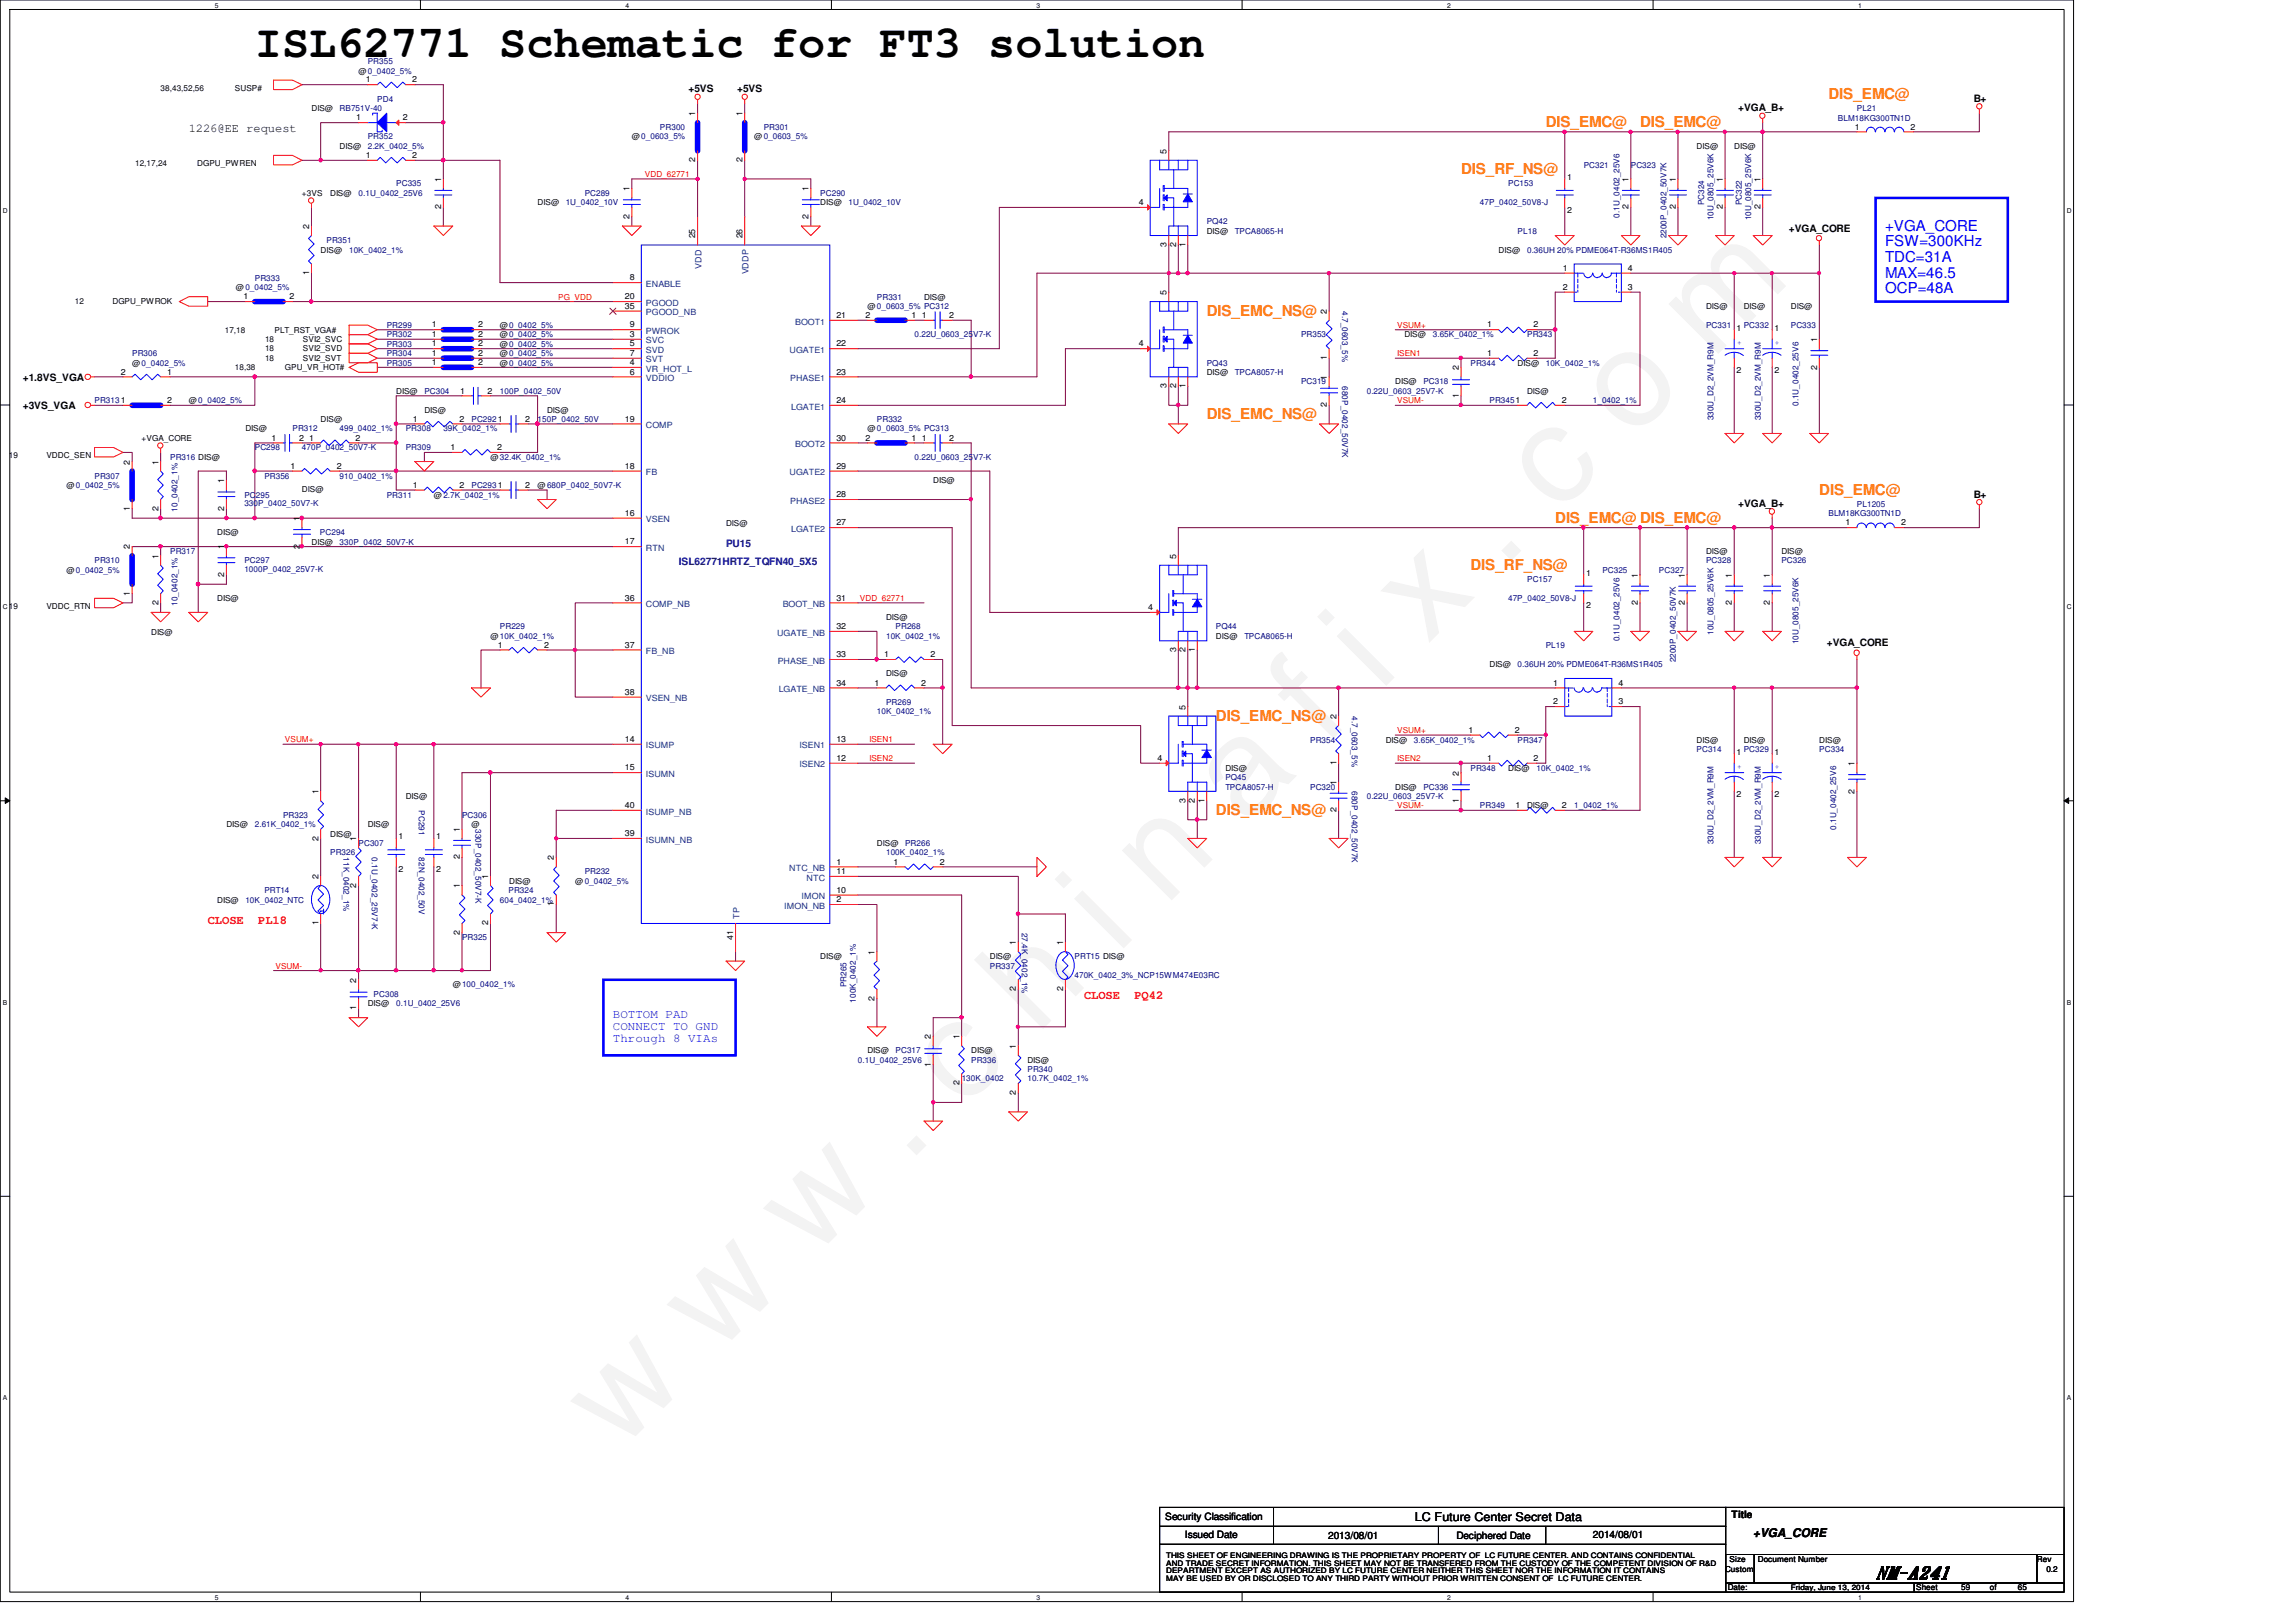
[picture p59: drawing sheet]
<svg xmlns="http://www.w3.org/2000/svg" width="297mm" height="210mm" viewBox="0 0 297 210" stroke-linecap="round" stroke-linejoin="round" font-family="sans-serif">
<defs><g id="words">
<text font-size="17.6" fill="#f0f" x="80.1" y="188" transform="rotate(-45 80.1 188)">w w w . c h i n a f i x . c o m</text>
<text font-size="5.8" x="33" y="7.4">ISL62771 Schematic for FT3 solution</text>
<text font-size="2.3" x="242.7" y="204.3">NM-A241</text>
<g font-size="1.9" fill="#ff8000">
<text x="200" y="16.5">DIS_EMC@</text>
<text x="212.2" y="16.5">DIS_EMC@</text>
<text x="236.6" y="12.8">DIS_EMC@</text>
<text x="189" y="22.6">DIS_RF_NS@</text>
<text x="156.1" y="40.9">DIS_EMC_NS@</text>
<text x="156.1" y="54.3">DIS_EMC_NS@</text>
<text x="235.4" y="64">DIS_EMC@</text>
<text x="201.2" y="67.6">DIS_EMC@ DIS_EMC@</text>
<text x="190.2" y="73.7">DIS_RF_NS@</text>
<text x="157.3" y="93.3">DIS_EMC_NS@</text>
<text x="157.3" y="105.5">DIS_EMC_NS@</text>
</g>
<g font-size="1.9" fill="#00f">
<text x="243.9" y="29.8">+VGA_CORE</text>
<text x="243.9" y="31.9">FSW=300KHz</text>
<text x="243.9" y="33.9">TDC=31A</text>
<text x="243.9" y="35.9">MAX=46.5</text>
<text x="243.9" y="38">OCP=48A</text>
</g>
<g font-size="1.6">
<text x="24.4" y="17.1">1226@EE request</text>
<text x="183" y="196.9">LC Future Center Secret Data</text>
<text x="226.8" y="199">+VGA_CORE</text>
</g>
<g font-size="1.6" fill="#f00">
<text x="26.9" y="119.5">CLOSE</text>
<text x="33.4" y="119.5">PL18</text>
<text x="140.2" y="129.3">CLOSE</text>
<text x="146.8" y="129.3">PQ42</text>
</g>
<g font-size="1.6" fill="#00f">
<text x="79.3" y="131.7">BOTTOM PAD</text>
<text x="79.3" y="133.3">CONNECT TO GND</text>
<text x="79.3" y="134.8">Through 8 VIAs</text>
</g>
<g font-size="1.3">
<text x="89.1" y="11.9">+5VS</text>
<text x="95.4" y="11.9">+5VS</text>
<text x="224.9" y="14.4">+VGA_B+</text>
<text x="255.4" y="13.2">B+</text>
<text x="231.4" y="30">+VGA_CORE</text>
<text x="3" y="49.3">+1.8VS_VGA</text>
<text x="3" y="52.9">+3VS_VGA</text>
<text x="224.9" y="65.6">+VGA_B+</text>
<text x="255.4" y="64.4">B+</text>
<text x="236.3" y="83.7">+VGA_CORE</text>
<text x="150.7" y="196.8">Security Classification</text>
<text x="224" y="196.4">Title</text>
<text x="153.3" y="199.1">Issued Date</text>
<text x="171.8" y="199.2">2013/08/01</text>
<text x="188.4" y="199.2">Deciphered Date</text>
<text x="206.1" y="199.1">2014/08/01</text>
</g>
<g font-size="1.3" fill="#000080">
<text x="93.9" y="70.7">PU15</text>
<text x="87.8" y="73.2">ISL62771HRTZ_TQFN40_5X5</text>
</g>
<g font-size="1.1">
<text x="20.8" y="11.7">38,43,52,56</text>
<text x="30.4" y="11.7">SUSP#</text>
<text x="46.4" y="9.5">@0_0402_5%</text>
<text x="47.3" y="10.7">1</text>
<text x="53.3" y="10.7">2</text>
<text x="40.3" y="14.4">DIS@</text>
<text x="46.1" y="15.6">1</text>
<text x="52.1" y="15.6">2</text>
<text x="90" y="15" transform="rotate(-90 90 15)">1</text>
<text x="96.1" y="15" transform="rotate(-90 96.1 15)">1</text>
<text x="240" y="16.8">1</text>
<text x="247.2" y="16.8">2</text>
<text x="17.5" y="21.5">12,17,24</text>
<text x="25.5" y="21.5">DGPU_PWREN</text>
<text x="43.9" y="19.3">DIS@</text>
<text x="47.3" y="20.4">1</text>
<text x="53.3" y="20.4">2</text>
<text x="57.1" y="23.5" transform="rotate(-90 57.1 23.5)">1</text>
<text x="81.7" y="18">@0_0603_5%</text>
<text x="90" y="21" transform="rotate(-90 90 21)">2</text>
<text x="96.1" y="21" transform="rotate(-90 96.1 21)">2</text>
<text x="97.6" y="18">@0_0603_5%</text>
<text x="150.9" y="19.9" transform="rotate(-90 150.9 19.9)">5</text>
<text x="202.7" y="23.3">1</text>
<text x="210.7" y="23.5" transform="rotate(-90 210.7 23.5)">1</text>
<text x="216.8" y="23.5" transform="rotate(-90 216.8 23.5)">1</text>
<text x="219.5" y="19.3">DIS@</text>
<text x="222.9" y="23.5" transform="rotate(-90 222.9 23.5)">1</text>
<text x="224.4" y="19.3">DIS@</text>
<text x="227.7" y="23.5" transform="rotate(-90 227.7 23.5)">1</text>
<text x="39.1" y="25.4">+3VS</text>
<text x="40" y="29.6" transform="rotate(-90 40 29.6)">2</text>
<text x="42.7" y="25.4">DIS@</text>
<text x="57.1" y="27.1" transform="rotate(-90 57.1 27.1)">2</text>
<text x="69.6" y="26.6">DIS@</text>
<text x="81.4" y="28.3" transform="rotate(-90 81.4 28.3)">2</text>
<text x="81.4" y="24.8" transform="rotate(-90 81.4 24.8)">1</text>
<text x="104.6" y="28.3" transform="rotate(-90 104.6 28.3)">2</text>
<text x="104.6" y="24.8" transform="rotate(-90 104.6 24.8)">1</text>
<text x="106.1" y="26.6">DIS@</text>
<text x="147.3" y="26.5">4</text>
<text x="202.7" y="27.5">2</text>
<text x="210.7" y="27.1" transform="rotate(-90 210.7 27.1)">2</text>
<text x="216.8" y="27.1" transform="rotate(-90 216.8 27.1)">2</text>
<text x="222.9" y="27.1" transform="rotate(-90 222.9 27.1)">2</text>
<text x="227.7" y="27.1" transform="rotate(-90 227.7 27.1)">2</text>
<text x="40" y="35.6" transform="rotate(-90 40 35.6)">1</text>
<text x="41.5" y="32.7">DIS@</text>
<text x="90" y="30.9" transform="rotate(-90 90 30.9)">25</text>
<text x="96.1" y="30.9" transform="rotate(-90 96.1 30.9)">26</text>
<text x="150.9" y="32" transform="rotate(-90 150.9 32)">3</text>
<text x="152.1" y="32" transform="rotate(-90 152.1 32)">2</text>
<text x="153.4" y="32" transform="rotate(-90 153.4 32)">1</text>
<text x="156.1" y="30.2">DIS@</text>
<text x="193.9" y="32.7">DIS@</text>
<text x="202.2" y="35.1">1</text>
<text x="210.6" y="35.1">4</text>
<text x="9.7" y="39.4">12</text>
<text x="14.6" y="39.4">DGPU_PWROK</text>
<text x="30.5" y="37.5">@0_0402_5%</text>
<text x="31.5" y="38.7">1</text>
<text x="37.5" y="38.7">2</text>
<text x="80.9" y="38.7">20</text>
<text x="80.9" y="40">35</text>
<text x="81.5" y="36.3">8</text>
<text x="108.2" y="41.1">21</text>
<text x="112" y="41.1">2</text>
<text x="112.2" y="40">@0_0603_5% PC312</text>
<text x="117.9" y="41.1">1</text>
<text x="119.2" y="41.1">1</text>
<text x="119.5" y="38.8">DIS@</text>
<text x="122.8" y="41.1">2</text>
<text x="150.9" y="38.2" transform="rotate(-90 150.9 38.2)">5</text>
<text x="171.7" y="40.6" transform="rotate(-90 171.7 40.6)">2</text>
<text x="202.2" y="37.5">2</text>
<text x="210.6" y="37.5">3</text>
<text x="220.7" y="40">DIS@</text>
<text x="225.6" y="40">DIS@</text>
<text x="231.7" y="40">DIS@</text>
<text x="17.1" y="47.3">@0_0402_5%</text>
<text x="29.1" y="43.1">17,18</text>
<text x="30.4" y="47.9">18,38</text>
<text x="34.3" y="44.3">18</text>
<text x="34.3" y="45.5">18</text>
<text x="34.3" y="46.7">18</text>
<text x="35.5" y="43.1">PLT_RST_VGA#</text>
<text x="36.9" y="47.9">GPU_VR_HOT#</text>
<text x="39.2" y="44.3">SVI2_SVC</text>
<text x="39.2" y="45.5">SVI2_SVD</text>
<text x="39.2" y="46.7">SVI2_SVT</text>
<text x="55.9" y="46.1">1</text>
<text x="55.9" y="42.4">1</text>
<text x="55.9" y="43.6">1</text>
<text x="55.9" y="44.8">1</text>
<text x="55.9" y="47.2">1</text>
<text x="61.8" y="46.1">2</text>
<text x="61.8" y="42.4">2</text>
<text x="61.8" y="43.6">2</text>
<text x="61.8" y="44.8">2</text>
<text x="61.8" y="47.2">2</text>
<text x="64.7" y="46.1">@0_0402_5%</text>
<text x="64.7" y="42.4">@0_0402_5%</text>
<text x="64.7" y="43.6">@0_0402_5%</text>
<text x="64.7" y="44.9">@0_0402_5%</text>
<text x="64.7" y="47.3">@0_0402_5%</text>
<text x="81.5" y="43.6">3</text>
<text x="81.5" y="47.2">4</text>
<text x="81.5" y="44.8">5</text>
<text x="81.5" y="46.1">7</text>
<text x="81.5" y="42.4">9</text>
<text x="108.2" y="44.8">22</text>
<text x="147.3" y="44.8">4</text>
<text x="171.7" y="46.6" transform="rotate(-90 171.7 46.6)">1</text>
<text x="181.7" y="43.6">DIS@</text>
<text x="188.7" y="47.9" transform="rotate(-90 188.7 47.9)">2</text>
<text x="192.4" y="46.1">1</text>
<text x="192.4" y="42.4">1</text>
<text x="196.3" y="47.3">DIS@</text>
<text x="198.4" y="46.1">2</text>
<text x="198.4" y="42.4">2</text>
<text x="224.7" y="42.8">1</text>
<text x="229.6" y="42.8">1</text>
<text x="235.1" y="47.8" transform="rotate(-90 235.1 47.8)">2</text>
<text x="235.1" y="44.3" transform="rotate(-90 235.1 44.3)">1</text>
<text x="15.6" y="48.5">2</text>
<text x="21.6" y="52.2">2</text>
<text x="21.6" y="48.5">1</text>
<text x="24.4" y="52.2">@0_0402_5%</text>
<text x="51.3" y="51">DIS@</text>
<text x="54.9" y="53.4">DIS@</text>
<text x="59.5" y="50.9">1</text>
<text x="63.1" y="50.9">2</text>
<text x="70.8" y="53.4">DIS@</text>
<text x="81.5" y="48.5">6</text>
<text x="108.2" y="48.5">23</text>
<text x="108.2" y="52.2">24</text>
<text x="150.9" y="50.2" transform="rotate(-90 150.9 50.2)">3</text>
<text x="152.1" y="50.2" transform="rotate(-90 152.1 50.2)">2</text>
<text x="153.4" y="50.2" transform="rotate(-90 153.4 50.2)">1</text>
<text x="156.1" y="48.5">DIS@</text>
<text x="171.7" y="52.7" transform="rotate(-90 171.7 52.7)">2</text>
<text x="171.7" y="49.1" transform="rotate(-90 171.7 49.1)">1</text>
<text x="180.5" y="49.7">DIS@</text>
<text x="188.7" y="51.5" transform="rotate(-90 188.7 51.5)">1</text>
<text x="197.6" y="51">DIS@</text>
<text x="202.1" y="52.2">2</text>
<text x="224.7" y="48.3">2</text>
<text x="229.6" y="48.3">2</text>
<text x="1.1" y="59.3">19</text>
<text x="6" y="59.3">VDDC_SEN</text>
<text x="18.3" y="57.1">+VGA_CORE</text>
<text x="31.7" y="55.8">DIS@</text>
<text x="35.1" y="57">1</text>
<text x="38.7" y="57">2</text>
<text x="40" y="57">1</text>
<text x="41.5" y="54.6">DIS@</text>
<text x="46" y="57">2</text>
<text x="53.4" y="54.6">1</text>
<text x="58.3" y="58.3">1</text>
<text x="59.4" y="54.6">2</text>
<text x="63.5" y="59.5">@32.4K_0402_1%</text>
<text x="64.3" y="58.3">2</text>
<text x="67.9" y="54.6">2</text>
<text x="80.9" y="54.6">19</text>
<text x="108.2" y="57">30</text>
<text x="112" y="57">2</text>
<text x="112.2" y="55.8">@0_0603_5% PC313</text>
<text x="117.9" y="57">1</text>
<text x="119.2" y="57">1</text>
<text x="122.8" y="57">2</text>
<text x="8.6" y="63.2">@0_0402_5%</text>
<text x="16.8" y="60.1" transform="rotate(-90 16.8 60.1)">2</text>
<text x="20.5" y="60.1" transform="rotate(-90 20.5 60.1)">1</text>
<text x="29" y="62.6" transform="rotate(-90 29 62.6)">1</text>
<text x="37.6" y="60.7">1</text>
<text x="39.1" y="63.7">DIS@</text>
<text x="43.6" y="60.7">2</text>
<text x="53.4" y="63.1">1</text>
<text x="56.1" y="64.4">@2.7K_0402_1%</text>
<text x="59.4" y="63.1">2</text>
<text x="67.9" y="63.1">2</text>
<text x="69.6" y="63.2">@680P_0402_50V7-K</text>
<text x="80.9" y="60.7">18</text>
<text x="108.2" y="64.3">28</text>
<text x="108.2" y="60.7">29</text>
<text x="120.7" y="62.4">DIS@</text>
<text x="16.8" y="71.1" transform="rotate(-90 16.8 71.1)">2</text>
<text x="16.8" y="66.1" transform="rotate(-90 16.8 66.1)">1</text>
<text x="20.5" y="66.1" transform="rotate(-90 20.5 66.1)">2</text>
<text x="28.1" y="69.3">DIS@</text>
<text x="29" y="71.1" transform="rotate(-90 29 71.1)">1</text>
<text x="29" y="66.1" transform="rotate(-90 29 66.1)">2</text>
<text x="38.8" y="71" transform="rotate(-90 38.8 71)">2</text>
<text x="38.8" y="67.4" transform="rotate(-90 38.8 67.4)">1</text>
<text x="40.3" y="70.5">DIS@</text>
<text x="80.9" y="70.4">17</text>
<text x="80.9" y="66.8">16</text>
<text x="93.9" y="68">DIS@</text>
<text x="108.2" y="68">27</text>
<text x="220.7" y="71.7">DIS@</text>
<text x="230.5" y="71.7">DIS@</text>
<text x="238.8" y="68">1</text>
<text x="246" y="68">2</text>
<text x="8.6" y="74.1">@0_0402_5%</text>
<text x="16.8" y="77.1" transform="rotate(-90 16.8 77.1)">1</text>
<text x="20.5" y="72.3" transform="rotate(-90 20.5 72.3)">1</text>
<text x="28.1" y="77.8">DIS@</text>
<text x="29" y="74.6" transform="rotate(-90 29 74.6)">2</text>
<text x="80.9" y="77.7">36</text>
<text x="108.2" y="77.7">31</text>
<text x="152.1" y="72.3" transform="rotate(-90 152.1 72.3)">5</text>
<text x="205.2" y="74.5">1</text>
<text x="211.9" y="74.8" transform="rotate(-90 211.9 74.8)">1</text>
<text x="218" y="74.8" transform="rotate(-90 218 74.8)">1</text>
<text x="224.1" y="74.8" transform="rotate(-90 224.1 74.8)">1</text>
<text x="229" y="74.8" transform="rotate(-90 229 74.8)">1</text>
<text x="1.1" y="78.8">19</text>
<text x="6" y="78.8">VDDC_RTN</text>
<text x="19.6" y="82.2">DIS@</text>
<text x="20.5" y="78.3" transform="rotate(-90 20.5 78.3)">2</text>
<text x="63.5" y="82.7">@10K_0402_1%</text>
<text x="64.4" y="83.8">1</text>
<text x="70.4" y="83.8">2</text>
<text x="80.9" y="83.8">37</text>
<text x="108.2" y="81.4">32</text>
<text x="114.6" y="80.2">DIS@</text>
<text x="148.5" y="79">4</text>
<text x="157.3" y="82.7">DIS@</text>
<text x="205.2" y="78.7">2</text>
<text x="211.9" y="78.3" transform="rotate(-90 211.9 78.3)">2</text>
<text x="218" y="78.3" transform="rotate(-90 218 78.3)">2</text>
<text x="224.1" y="78.3" transform="rotate(-90 224.1 78.3)">2</text>
<text x="229" y="78.3" transform="rotate(-90 229 78.3)">2</text>
<text x="80.9" y="89.9">38</text>
<text x="108.2" y="85">33</text>
<text x="108.2" y="88.7">34</text>
<text x="113.2" y="88.7">1</text>
<text x="114.4" y="85">1</text>
<text x="114.6" y="87.5">DIS@</text>
<text x="119.2" y="88.7">2</text>
<text x="120.4" y="85">2</text>
<text x="152.1" y="84.4" transform="rotate(-90 152.1 84.4)">3</text>
<text x="153.4" y="84.4" transform="rotate(-90 153.4 84.4)">2</text>
<text x="154.6" y="84.4" transform="rotate(-90 154.6 84.4)">1</text>
<text x="192.7" y="86.3">DIS@</text>
<text x="201" y="88.7">1</text>
<text x="209.4" y="88.7">4</text>
<text x="153.4" y="91.8" transform="rotate(-90 153.4 91.8)">5</text>
<text x="172.9" y="93" transform="rotate(-90 172.9 93)">2</text>
<text x="190" y="94.8">1</text>
<text x="196" y="94.8">2</text>
<text x="201" y="91.1">2</text>
<text x="209.4" y="91.1">3</text>
<text x="80.9" y="99.7">15</text>
<text x="80.9" y="96">14</text>
<text x="108.2" y="96">13</text>
<text x="108.2" y="98.5">12</text>
<text x="149.7" y="98.5">4</text>
<text x="158.5" y="99.7">DIS@</text>
<text x="172.9" y="101.6" transform="rotate(-90 172.9 101.6)">1</text>
<text x="172.9" y="99" transform="rotate(-90 172.9 99)">1</text>
<text x="179.3" y="96.1">DIS@</text>
<text x="188.7" y="100.4" transform="rotate(-90 188.7 100.4)">2</text>
<text x="192.4" y="98.5">1</text>
<text x="195.1" y="99.7">DIS@</text>
<text x="198.4" y="98.5">2</text>
<text x="219.5" y="96.1">DIS@</text>
<text x="224.7" y="97.7">1</text>
<text x="225.6" y="96.1">DIS@</text>
<text x="229.6" y="97.7">1</text>
<text x="235.4" y="96.1">DIS@</text>
<text x="239.9" y="99.1" transform="rotate(-90 239.9 99.1)">1</text>
<text x="29.3" y="107.1">DIS@</text>
<text x="41.2" y="102.8" transform="rotate(-90 41.2 102.8)">1</text>
<text x="47.6" y="107.1">DIS@</text>
<text x="52.5" y="103.4">DIS@</text>
<text x="59.5" y="107.7" transform="rotate(-90 59.5 107.7)">1</text>
<text x="61" y="107.1">@</text>
<text x="80.9" y="104.6">40</text>
<text x="153.4" y="103.9" transform="rotate(-90 153.4 103.9)">3</text>
<text x="154.6" y="103.9" transform="rotate(-90 154.6 103.9)">2</text>
<text x="155.8" y="103.9" transform="rotate(-90 155.8 103.9)">1</text>
<text x="172.9" y="105.1" transform="rotate(-90 172.9 105.1)">2</text>
<text x="180.5" y="102.2">DIS@</text>
<text x="188.7" y="103.9" transform="rotate(-90 188.7 103.9)">1</text>
<text x="196.1" y="104.6">1</text>
<text x="197.6" y="104.6">DIS@</text>
<text x="202.1" y="104.6">2</text>
<text x="224.7" y="103.1">2</text>
<text x="229.6" y="103.1">2</text>
<text x="239.9" y="102.7" transform="rotate(-90 239.9 102.7)">2</text>
<text x="41.2" y="113.7" transform="rotate(-90 41.2 113.7)">2</text>
<text x="41.2" y="108.8" transform="rotate(-90 41.2 108.8)">2</text>
<text x="42.7" y="108.3">DIS@</text>
<text x="46.1" y="108.9" transform="rotate(-90 46.1 108.9)">1</text>
<text x="51.6" y="108.6">1</text>
<text x="51.6" y="112.9">2</text>
<text x="56.4" y="108.6">1</text>
<text x="56.4" y="112.9">2</text>
<text x="59.5" y="111.2" transform="rotate(-90 59.5 111.2)">2</text>
<text x="63.2" y="113.7" transform="rotate(-90 63.2 113.7)">1</text>
<text x="71.7" y="111.3" transform="rotate(-90 71.7 111.3)">2</text>
<text x="80.9" y="108.2">39</text>
<text x="108.2" y="111.9">1</text>
<text x="108.2" y="113.1">11</text>
<text x="113.4" y="109.5">DIS@</text>
<text x="115.6" y="111.9">1</text>
<text x="121.6" y="111.9">2</text>
<text x="28.1" y="116.8">DIS@</text>
<text x="41.2" y="119.8" transform="rotate(-90 41.2 119.8)">1</text>
<text x="46.1" y="114.9" transform="rotate(-90 46.1 114.9)">2</text>
<text x="59.5" y="115" transform="rotate(-90 59.5 115)">1</text>
<text x="63.2" y="119.8" transform="rotate(-90 63.2 119.8)">2</text>
<text x="65.9" y="114.4">DIS@</text>
<text x="71.7" y="117.3" transform="rotate(-90 71.7 117.3)">1</text>
<text x="74.4" y="114.4">@0_0402_5%</text>
<text x="108.2" y="116.8">2</text>
<text x="108.2" y="115.5">10</text>
<text x="59.5" y="121" transform="rotate(-90 59.5 121)">2</text>
<text x="94.9" y="121.6" transform="rotate(-90 94.9 121.6)">41</text>
<text x="106.1" y="124.1">DIS@</text>
<text x="113.2" y="123.5" transform="rotate(-90 113.2 123.5)">1</text>
<text x="128.1" y="124.1">DIS@</text>
<text x="131.4" y="122.3" transform="rotate(-90 131.4 122.3)">1</text>
<text x="137.5" y="122.3" transform="rotate(-90 137.5 122.3)">1</text>
<text x="46.1" y="130.7" transform="rotate(-90 46.1 130.7)">1</text>
<text x="46.1" y="127.2" transform="rotate(-90 46.1 127.2)">2</text>
<text x="47.6" y="130.2">DIS@</text>
<text x="58.6" y="127.8">@100_0402_1%</text>
<text x="113.2" y="129.5" transform="rotate(-90 113.2 129.5)">2</text>
<text x="131.4" y="128.3" transform="rotate(-90 131.4 128.3)">2</text>
<text x="137.5" y="128.3" transform="rotate(-90 137.5 128.3)">2</text>
<text x="112.2" y="136.3">DIS@</text>
<text x="120.4" y="134.5" transform="rotate(-90 120.4 134.5)">2</text>
<text x="124.1" y="134.5" transform="rotate(-90 124.1 134.5)">1</text>
<text x="125.6" y="136.3">DIS@</text>
<text x="131.4" y="135.7" transform="rotate(-90 131.4 135.7)">1</text>
<text x="132.9" y="137.5">DIS@</text>
<text x="120.4" y="138" transform="rotate(-90 120.4 138)">1</text>
<text x="124.1" y="140.5" transform="rotate(-90 124.1 140.5)">2</text>
<text x="131.4" y="141.7" transform="rotate(-90 131.4 141.7)">2</text>
<text x="223.2" y="203.4">Custom</text>
<text x="223.8" y="202.1">Size</text>
<text x="227.4" y="202.1">Document Number</text>
<text x="263.5" y="202.1">Rev</text>
<text x="264.7" y="203.4">0.2</text>
<text x="223.5" y="205.8">Date:</text>
<text x="247.9" y="205.8">Sheet</text>
<text x="253.7" y="205.8">59</text>
<text x="257.4" y="205.8">of</text>
<text x="261.1" y="205.8">65</text>
</g>
<g font-size="1.1" fill="#000080">
<text x="47.6" y="8.3">PR355</text>
<text x="43.9" y="14.4">RB751V-40</text>
<text x="48.8" y="13.2">PD4</text>
<text x="85.4" y="16.8">PR300</text>
<text x="98.8" y="16.8">PR301</text>
<text x="237.8" y="15.6">BLM18KG300TN1D</text>
<text x="240.2" y="14.4">PL21</text>
<text x="47.6" y="18">PR352</text>
<text x="47.6" y="19.3">2.2K_0402_5%</text>
<text x="204.9" y="21.7">PC321</text>
<text x="211" y="21.7">PC323</text>
<text x="46.4" y="25.4">0.1U_0402_25V6</text>
<text x="51.3" y="24.1">PC335</text>
<text x="73.2" y="26.6">1U_0402_10V</text>
<text x="75.6" y="25.4">PC289</text>
<text x="106.1" y="25.4">PC290</text>
<text x="109.8" y="26.6">1U_0402_10V</text>
<text x="156.1" y="29">PQ42</text>
<text x="191.5" y="26.6">47P_0402_50V8-J</text>
<text x="195.1" y="24.1">PC153</text>
<text x="209.5" y="28.2" transform="rotate(-90 209.5 28.2)">0.1U_0402_25V6</text>
<text x="220.5" y="26.6" transform="rotate(-90 220.5 26.6)">PC324</text>
<text x="221.7" y="28.5" transform="rotate(-90 221.7 28.5)">10U_0805_25V6K</text>
<text x="225.3" y="26.6" transform="rotate(-90 225.3 26.6)">PC322</text>
<text x="226.6" y="28.5" transform="rotate(-90 226.6 28.5)">10U_0805_25V6K</text>
<text x="42.2" y="31.5">PR351</text>
<text x="45.2" y="32.7">10K_0402_1%</text>
<text x="159.8" y="30.2">TPCA8065-H</text>
<text x="196.3" y="30.2">PL18</text>
<text x="197.6" y="32.7">0.36UH 20% PDME064T-R36MS1R405</text>
<text x="215.6" y="30.9" transform="rotate(-90 215.6 30.9)">2200P_0402_50V7K</text>
<text x="33" y="36.3">PR333</text>
<text x="113.4" y="38.8">PR331</text>
<text x="173.6" y="40.3" transform="rotate(90 173.6 40.3)">4.7_0603_5%</text>
<text x="17.1" y="46.1">PR306</text>
<text x="50" y="46.1">PR304</text>
<text x="50" y="42.4">PR299</text>
<text x="50" y="43.6">PR302</text>
<text x="50" y="44.9">PR303</text>
<text x="50" y="47.3">PR305</text>
<text x="118.3" y="43.6">0.22U_0603_25V7-K</text>
<text x="156.1" y="47.3">PQ43</text>
<text x="168.3" y="43.6">PR353</text>
<text x="185.4" y="43.6">3.65K_0402_1%</text>
<text x="190.2" y="47.3">PR344</text>
<text x="197.6" y="43.6">PR343</text>
<text x="200" y="47.3">10K_0402_1%</text>
<text x="220.7" y="42.4">PC331</text>
<text x="225.6" y="42.4">PC332</text>
<text x="231.7" y="42.4">PC333</text>
<text x="12.2" y="52.2">PR3131</text>
<text x="54.9" y="51">PC304</text>
<text x="64.7" y="51">100P_0402_50V</text>
<text x="159.8" y="48.5">TPCA8057-H</text>
<text x="168.3" y="49.7">PC319</text>
<text x="173.6" y="50" transform="rotate(90 173.6 50)">680P_0402_50V7K</text>
<text x="176.8" y="51">0.22U_0603_25V7-K</text>
<text x="184.1" y="49.7">PC318</text>
<text x="192.7" y="52.2">PR3451</text>
<text x="206.1" y="52.2">1_0402_1%</text>
<text x="232.7" y="52.5" transform="rotate(-90 232.7 52.5)">0.1U_0402_25V6</text>
<text x="22" y="59.5">PR316 DIS@</text>
<text x="33" y="58.3">PC298</text>
<text x="37.8" y="55.8">PR312</text>
<text x="39.1" y="58.3">470P_0402_50V7-K</text>
<text x="43.9" y="55.8">499_0402_1%</text>
<text x="52.5" y="55.8">PR308</text>
<text x="52.5" y="58.3">PR309</text>
<text x="57.4" y="55.8">39K_0402_1%</text>
<text x="61" y="54.6">PC2921</text>
<text x="69.6" y="54.6">150P_0402_50V</text>
<text x="113.4" y="54.6">PR332</text>
<text x="118.3" y="59.5">0.22U_0603_25V7-K</text>
<text x="221.7" y="54.4" transform="rotate(-90 221.7 54.4)">330U_D2_2VM_R9M</text>
<text x="227.8" y="54.4" transform="rotate(-90 227.8 54.4)">330U_D2_2VM_R9M</text>
<text x="12.2" y="61.9">PR307</text>
<text x="31.6" y="64.4">PC295</text>
<text x="31.6" y="65.5">330P_0402_50V7-K</text>
<text x="34.2" y="61.9">PR356</text>
<text x="43.9" y="61.9">910_0402_1%</text>
<text x="50" y="64.4">PR311</text>
<text x="61" y="63.2">PC2931</text>
<text x="240.2" y="65.6">PL1205</text>
<text x="22" y="71.7">PR317</text>
<text x="23" y="66.2" transform="rotate(-90 23 66.2)">10_0402_1%</text>
<text x="41.4" y="69.3">PC294</text>
<text x="43.9" y="70.5">330P_0402_50V7-K</text>
<text x="236.6" y="66.8">BLM18KG300TN1D</text>
<text x="12.2" y="72.9">PR310</text>
<text x="31.6" y="72.9">PC297</text>
<text x="31.6" y="74">1000P_0402_25V7-K</text>
<text x="195.1" y="77.8">47P_0402_50V8-J</text>
<text x="197.6" y="75.4">PC157</text>
<text x="207.3" y="74.1">PC325</text>
<text x="214.6" y="74.1">PC327</text>
<text x="220.7" y="72.9">PC328</text>
<text x="230.5" y="72.9">PC326</text>
<text x="23" y="78.4" transform="rotate(-90 23 78.4)">10_0402_1%</text>
<text x="64.7" y="81.4">PR229</text>
<text x="114.6" y="82.7">10K_0402_1%</text>
<text x="115.9" y="81.4">PR268</text>
<text x="157.3" y="81.4">PQ44</text>
<text x="161" y="82.7">TPCA8065-H</text>
<text x="200" y="83.9">PL19</text>
<text x="209.5" y="83" transform="rotate(-90 209.5 83)">0.1U_0402_25V6</text>
<text x="221.7" y="82.2" transform="rotate(-90 221.7 82.2)">10U_0805_25V6K</text>
<text x="232.7" y="83.4" transform="rotate(-90 232.7 83.4)">10U_0805_25V6K</text>
<text x="196.3" y="86.3">0.36UH 20% PDME064T-R36MS1R405</text>
<text x="216.8" y="85.7" transform="rotate(-90 216.8 85.7)">2200P_0402_50V7K</text>
<text x="113.4" y="92.4">10K_0402_1%</text>
<text x="114.6" y="91.2">PR269</text>
<text x="174.9" y="92.7" transform="rotate(90 174.9 92.7)">4.7_0603_5%</text>
<text x="158.5" y="101">PQ45</text>
<text x="169.5" y="96.1">PR354</text>
<text x="182.9" y="96.1">3.65K_0402_1%</text>
<text x="190.2" y="99.7">PR348</text>
<text x="196.3" y="96.1">PR347</text>
<text x="198.8" y="99.7">10K_0402_1%</text>
<text x="219.5" y="97.3">PC314</text>
<text x="225.6" y="97.3">PC329</text>
<text x="235.4" y="97.3">PC334</text>
<text x="33" y="107.1">2.61K_0402_1%</text>
<text x="36.6" y="105.8">PR323</text>
<text x="54.2" y="104.9" transform="rotate(90 54.2 104.9)">PC291</text>
<text x="59.8" y="105.8">PC306</text>
<text x="61.5" y="107.3" transform="rotate(90 61.5 107.3)">330P_0402_50V7-K</text>
<text x="158.5" y="102.2">TPCA8057-H</text>
<text x="169.5" y="102.2">PC320</text>
<text x="174.9" y="102.4" transform="rotate(90 174.9 102.4)">680P_0402_50V7K</text>
<text x="176.8" y="103.4">0.22U_0603_25V7-K</text>
<text x="184.1" y="102.2">PC336</text>
<text x="191.5" y="104.6">PR349</text>
<text x="203.7" y="104.6">1_0402_1%</text>
<text x="237.5" y="107.4" transform="rotate(-90 237.5 107.4)">0.1U_0402_25V6</text>
<text x="42.7" y="110.7">PR326</text>
<text x="44.4" y="111" transform="rotate(90 44.4 111)">11K_0402_1%</text>
<text x="46.4" y="109.5">PC307</text>
<text x="48.1" y="111" transform="rotate(90 48.1 111)">0.1U_0402_25V7-K</text>
<text x="54.2" y="111" transform="rotate(90 54.2 111)">82N_0402_50V</text>
<text x="75.6" y="113.2">PR232</text>
<text x="114.6" y="110.7">100K_0402_1%</text>
<text x="117.1" y="109.5">PR266</text>
<text x="221.7" y="109.3" transform="rotate(-90 221.7 109.3)">330U_D2_2VM_R9M</text>
<text x="227.8" y="109.3" transform="rotate(-90 227.8 109.3)">330U_D2_2VM_R9M</text>
<text x="31.7" y="116.8">10K_0402_NTC</text>
<text x="34.2" y="115.6">PRT14</text>
<text x="64.7" y="116.8">604_0402_1%</text>
<text x="65.8" y="115.6">PR324</text>
<text x="59.8" y="121.7">PR325</text>
<text x="128.1" y="125.3">PR337</text>
<text x="132.2" y="120.7" transform="rotate(90 132.2 120.7)">27.4K_0402_1%</text>
<text x="139" y="124.1">PRT15 DIS@</text>
<text x="48.3" y="129">PC308</text>
<text x="51.3" y="130.2">0.1U_0402_25V6</text>
<text x="109.5" y="127.8" transform="rotate(-90 109.5 127.8)">PR265</text>
<text x="110.7" y="129.8" transform="rotate(-90 110.7 129.8)">100K_0402_1%</text>
<text x="139" y="126.6">470K_0402_3%_NCP15WM474E03RC</text>
<text x="111" y="137.5">0.1U_0402_25V6</text>
<text x="115.9" y="136.3">PC317</text>
<text x="125.6" y="137.5">PR336</text>
<text x="124.4" y="140">130K_0402</text>
<text x="132.9" y="138.8">PR340</text>
<text x="132.9" y="140">10.7K_0402_1%</text>
</g>
<g font-size="1.1" fill="#f00">
<text x="83.4" y="22.9">VDD_62771</text>
<text x="72.2" y="38.8">PG_VDD</text>
<text x="180.8" y="42.4">VSUM+</text>
<text x="180.8" y="46.1">ISEN1</text>
<text x="180.8" y="52.2">VSUM-</text>
<text x="111.2" y="77.8">VDD_62771</text>
<text x="180.8" y="94.9">VSUM+</text>
<text x="36.9" y="96.1">VSUM+</text>
<text x="112.5" y="96.1">ISEN1</text>
<text x="112.5" y="98.5">ISEN2</text>
<text x="180.8" y="98.5">ISEN2</text>
<text x="180.8" y="104.6">VSUM-</text>
<text x="35.6" y="125.3">VSUM-</text>
</g>
<g font-size="1.1" fill="#004080">
<text x="90.8" y="34.8" transform="rotate(-90 90.8 34.8)">VDD</text>
<text x="96.9" y="35.5" transform="rotate(-90 96.9 35.5)">VDDP</text>
<text x="83.6" y="39.6">PGOOD</text>
<text x="83.6" y="37.1">ENABLE</text>
<text x="83.6" y="40.8">PGOOD_NB</text>
<text x="102.9" y="42">BOOT1</text>
<text x="83.6" y="44.4">SVC</text>
<text x="83.6" y="45.7">SVD</text>
<text x="83.6" y="46.9">SVT</text>
<text x="83.6" y="43.2">PWROK</text>
<text x="102.1" y="45.7">UGATE1</text>
<text x="83.6" y="48.1">VR_HOT_L</text>
<text x="83.6" y="49.3">VDDIO</text>
<text x="102.2" y="49.3">PHASE1</text>
<text x="102.4" y="53">LGATE1</text>
<text x="83.6" y="55.4">COMP</text>
<text x="102.9" y="57.9">BOOT2</text>
<text x="83.6" y="61.5">FB</text>
<text x="102.1" y="61.5">UGATE2</text>
<text x="102.2" y="65.2">PHASE2</text>
<text x="83.6" y="71.3">RTN</text>
<text x="83.6" y="67.6">VSEN</text>
<text x="102.4" y="68.8">LGATE2</text>
<text x="83.6" y="78.6">COMP_NB</text>
<text x="100.5" y="82.3">UGATE_NB</text>
<text x="101.3" y="78.6">BOOT_NB</text>
<text x="83.6" y="84.7">FB_NB</text>
<text x="100.6" y="85.9">PHASE_NB</text>
<text x="100.7" y="89.6">LGATE_NB</text>
<text x="83.6" y="90.8">VSEN_NB</text>
<text x="83.6" y="100.5">ISUMN</text>
<text x="83.6" y="96.9">ISUMP</text>
<text x="103.4" y="96.9">ISEN1</text>
<text x="103.4" y="99.3">ISEN2</text>
<text x="83.6" y="105.4">ISUMP_NB</text>
<text x="83.6" y="109.1">ISUMN_NB</text>
<text x="102.1" y="112.7">NTC_NB</text>
<text x="104.3" y="114">NTC</text>
<text x="95.7" y="118.9" transform="rotate(-90 95.7 118.9)">TP</text>
<text x="101.5" y="117.6">IMON_NB</text>
<text x="103.7" y="116.4">IMON</text>
</g>
<g font-size="1.1" fill="#00f">
<text x="224.7" y="44.7">+</text>
<text x="229.6" y="44.7">+</text>
<text x="224.7" y="99.6">+</text>
<text x="229.6" y="99.6">+</text>
</g>
<g font-size="1">
<text x="150.9" y="201.6">THIS SHEET OF ENGINEERING DRAWING IS THE PROPRIETARY PROPERTY OF LC FUTURE CENTER. AND CONTAINS CONFIDENTIAL</text>
<text x="150.9" y="202.6">AND TRADE SECRET INFORMATION. THIS SHEET MAY NOT BE TRANSFERED FROM THE CUSTODY OF THE COMPETENT DIVISION OF R&amp;D</text>
<text x="150.9" y="203.6">DEPARTMENT EXCEPT AS AUTHORIZED BY LC FUTURE CENTER NEITHER THIS SHEET NOR THE INFORMATION IT CONTAINS</text>
<text x="150.9" y="204.6">MAY BE USED BY OR DISCLOSED TO ANY THIRD PARTY WITHOUT PRIOR WRITTEN CONSENT OF LC FUTURE CENTER.</text>
<text x="231.7" y="205.7">Friday, June 13, 2014</text>
</g>
<g font-size=".9">
<text x="27.8" y="1">5</text>
<text x="80.9" y="1">4</text>
<text x="134.1" y="1">3</text>
<text x="187.2" y="1">2</text>
<text x="240.4" y="1">1</text>
<text x=".4" y="27.6">D</text>
<text x="267.4" y="27.6">D</text>
<text x=".4" y="78.8">C</text>
<text x="267.4" y="78.8">C</text>
<text x=".4" y="130">B</text>
<text x="267.4" y="130">B</text>
<text x=".4" y="181.2">A</text>
<text x="267.4" y="181.2">A</text>
<text x="27.8" y="207">5</text>
<text x="80.9" y="207">4</text>
<text x="134.1" y="207">3</text>
<text x="187.2" y="207">2</text>
<text x="240.4" y="207">1</text>
</g>
</g></defs>
<path d="M0 0h268.3v207.3h-268.3zM1.3 1.2h265.7v204.8h-265.7z" fill="none" stroke="#000" stroke-width=".13"/>
<g fill="#fff">
<path d="M27.8 .2h.5v.9h-.5z"/>
<path d="M27.8 206.2h.5v1h-.5z"/>
</g>
<path d="M54.4 0v1.2M54.4 206v1.3" fill="none" stroke="#000" stroke-width=".13"/>
<g fill="#fff">
<path d="M80.9 .2h.5v.9h-.5z"/>
<path d="M80.9 206.2h.5v1h-.5z"/>
</g>
<path d="M107.6 0v1.2M107.6 206v1.3" fill="none" stroke="#000" stroke-width=".13"/>
<g fill="#fff">
<path d="M134.1 .2h.5v.9h-.5z"/>
<path d="M134.1 206.2h.5v1h-.5z"/>
</g>
<path d="M160.7 0v1.2M160.7 206v1.3" fill="none" stroke="#000" stroke-width=".13"/>
<g fill="#fff">
<path d="M187.2 .2h.5v.9h-.5z"/>
<path d="M187.2 206.2h.5v1h-.5z"/>
</g>
<path d="M213.9 0v1.2M213.9 206v1.3" fill="none" stroke="#000" stroke-width=".13"/>
<g fill="#fff">
<path d="M240.4 .2h.5v.9h-.5z"/>
<path d="M240.4 206.2h.5v1h-.5z"/>
<path d="M.4 26.8h.6v1h-.6z"/>
<path d="M267.4 26.8h.6v1h-.6z"/>
<path d="M.4 78h.6v1h-.6z"/>
<path d="M267.4 78h.6v1h-.6z"/>
</g>
<path d="M0 52.4h1.3M267 52.4h1.3" fill="none" stroke="#000" stroke-width=".13"/>
<g fill="#fff">
<path d="M.4 129.2h.5v1h-.5z"/>
<path d="M267.4 129.2h.5v1h-.5z"/>
</g>
<path d="M0 103.6h1.3M.7 103.3l.6 .3-.6 .4zM267 103.6h1.3M267 103.6l.6-.3v.7z" fill="none" stroke="#000" stroke-width=".13"/>
<path d="M.7 103.3l.6 .3-.6 .4zM267 103.6l.6-.3v.7z" fill="#000"/>
<g fill="#fff">
<path d="M.4 180.4h.5v1h-.5z"/>
<path d="M267.4 180.4h.5v1h-.5z"/>
</g>
<path d="M0 154.8h1.3M267 154.8h1.3" fill="none" stroke="#000" stroke-width=".13"/>
<path d="M242.7 25.6h17.1v13.4h-17.1z" fill="none" stroke="#00f" stroke-width=".34"/>
<path d="M20.8 70.7h8.5" fill="none" stroke="#800040" stroke-width=".13"/>
<path d="M20.6 70.5h.3l.1 .2-.1 .1-.2 .1-.1-.1z" fill-rule="evenodd" fill="#f0f"/>
<path d="M20.6 70.5h.3l.1 .2-.1 .1-.2 .1-.1-.1z" fill="none" stroke="#f0f" stroke-width=".13"/>
<path d="M39.1 70.7h40.2" fill="none" stroke="#800040" stroke-width=".13"/>
<path d="M38.9 70.5h.3l.1 .2-.1 .1-.2 .1-.1-.1z" fill-rule="evenodd" fill="#f0f"/>
<path d="M38.9 70.5h.3l.1 .2-.1 .1-.2 .1-.1-.1z" fill="none" stroke="#f0f" stroke-width=".13"/>
<path d="M25.7 75.6v3.6" fill="none" stroke="#800040" stroke-width=".13"/>
<path d="M25.5 75.4h.3l.1 .2-.1 .1-.2 .1-.1-.1z" fill-rule="evenodd" fill="#f0f"/>
<path d="M25.5 75.4h.3l.1 .2-.1 .1-.2 .1-.1-.1z" fill="none" stroke="#f0f" stroke-width=".13"/>
<path d="M39.1 67.1h40.2" fill="none" stroke="#800040" stroke-width=".13"/>
<path d="M38.9 66.9h.3l.1 .1-.1 .2-.2 .1-.1-.1z" fill-rule="evenodd" fill="#f0f"/>
<path d="M38.9 66.9h.3l.1 .1-.1 .2-.2 .1-.1-.1z" fill="none" stroke="#f0f" stroke-width=".13"/>
<path d="M29.3 61h-3.6v14.6h3.6M29.3 70.7h9.8" fill="none" stroke="#800040" stroke-width=".13"/>
<path d="M29.1 70.5h.3l.1 .2-.1 .1-.1 .1-.2-.1z" fill-rule="evenodd" fill="#f0f"/>
<path d="M29.1 70.5h.3l.1 .2-.1 .1-.1 .1-.2-.1z" fill="none" stroke="#f0f" stroke-width=".13"/>
<path d="M51.3 54.9h2.4M59.8 54.9h4.9M51.3 61h28" fill="none" stroke="#800040" stroke-width=".13"/>
<path d="M51.1 54.7h.3l.1 .1-.1 .2-.2 .1-.1-.1z" fill-rule="evenodd" fill="#f0f"/>
<path d="M51.1 54.7h.3l.1 .1-.1 .2-.2 .1-.1-.1z" fill="none" stroke="#f0f" stroke-width=".13"/>
<path d="M33 57.3v3.7h4.8M39.1 57.3h1.2M51.3 54.9v2.4h-4.9M43.9 61h7.4" fill="none" stroke="#800040" stroke-width=".13"/>
<path d="M32.8 60.8h.3l.1 .1-.1 .2-.2 .1-.1-.1z" fill-rule="evenodd" fill="#f0f"/>
<path d="M32.8 60.8h.3l.1 .1-.1 .2-.2 .1-.1-.1z" fill="none" stroke="#f0f" stroke-width=".13"/>
<path d="M33 57.3h2.4M51.3 57.3v3.7M59.8 51.2h-8.5v3.7M63.5 51.2h6M33 61v6.1h-3.7M51.3 63.4h2.4M59.8 63.4h4.9" fill="none" stroke="#800040" stroke-width=".13"/>
<path d="M51.1 60.8h.3l.1 .1-.1 .2-.2 .1-.1-.1z" fill-rule="evenodd" fill="#f0f"/>
<path d="M51.1 60.8h.3l.1 .1-.1 .2-.2 .1-.1-.1z" fill="none" stroke="#f0f" stroke-width=".13"/>
<path d="M51.1 57.1h.3l.1 .2-.1 .2h-.2h-.1z" fill-rule="evenodd" fill="#f0f"/>
<path d="M51.1 57.1h.3l.1 .2-.1 .2h-.2h-.1z" fill="none" stroke="#f0f" stroke-width=".13"/>
<path d="M51.3 61v2.4M56.1 96.3v12.2" fill="none" stroke="#800040" stroke-width=".13"/>
<path d="M55.9 96.2h.4v.1v.1l-.2 .1-.2-.1z" fill-rule="evenodd" fill="#f0f"/>
<path d="M55.9 96.2h.4v.1v.1l-.2 .1-.2-.1z" fill="none" stroke="#f0f" stroke-width=".13"/>
<path d="M51.3 96.3h4.8" fill="none" stroke="#800040" stroke-width=".13"/>
<path d="M51.1 96.2h.3l.1 .1-.1 .1-.2 .1-.1-.1z" fill-rule="evenodd" fill="#f0f"/>
<path d="M51.1 96.2h.3l.1 .1-.1 .1-.2 .1-.1-.1z" fill="none" stroke="#f0f" stroke-width=".13"/>
<path d="M46.4 96.3v12.2" fill="none" stroke="#800040" stroke-width=".13"/>
<path d="M46.2 96.2h.3l.1 .1-.1 .1-.1 .1-.2-.1z" fill-rule="evenodd" fill="#f0f"/>
<path d="M46.2 96.2h.3l.1 .1-.1 .1-.1 .1-.2-.1z" fill="none" stroke="#f0f" stroke-width=".13"/>
<path d="M56.1 112.2v13.4h-4.8" fill="none" stroke="#800040" stroke-width=".13"/>
<path d="M51.1 125.4h.3l.1 .2-.1 .1-.2 .1-.1-.1z" fill-rule="evenodd" fill="#f0f"/>
<path d="M51.1 125.4h.3l.1 .2-.1 .1-.2 .1-.1-.1z" fill="none" stroke="#f0f" stroke-width=".13"/>
<path d="M41.5 96.3v6.1M46.4 114.6v11M46.4 130.5v1.2" fill="none" stroke="#800040" stroke-width=".13"/>
<path d="M41.3 96.2h.3l.1 .1-.1 .1-.1 .1-.2-.1z" fill-rule="evenodd" fill="#f0f"/>
<path d="M41.3 96.2h.3l.1 .1-.1 .1-.1 .1-.2-.1z" fill="none" stroke="#f0f" stroke-width=".13"/>
<path d="M51.3 112.2v13.4M56.1 125.6h3.7" fill="none" stroke="#800040" stroke-width=".13"/>
<path d="M59.6 125.4h.3l.1 .2-.1 .1-.1 .1-.2-.1z" fill-rule="evenodd" fill="#f0f"/>
<path d="M59.6 125.4h.3l.1 .2-.1 .1-.1 .1-.2-.1z" fill="none" stroke="#f0f" stroke-width=".13"/>
<path d="M55.9 125.4h.4v.2v.1l-.2 .1-.2-.1z" fill-rule="evenodd" fill="#f0f"/>
<path d="M55.9 125.4h.4v.2v.1l-.2 .1-.2-.1z" fill="none" stroke="#f0f" stroke-width=".13"/>
<path d="M63.5 100v13.4" fill="none" stroke="#800040" stroke-width=".13"/>
<path d="M63.3 99.8h.3l.1 .1-.1 .2-.2 .1-.1-.1z" fill-rule="evenodd" fill="#f0f"/>
<path d="M63.3 99.8h.3l.1 .1-.1 .2-.2 .1-.1-.1z" fill="none" stroke="#f0f" stroke-width=".13"/>
<path d="M63.5 119.5v6.1h-3.7v-4.9M46.4 125.6v1.2" fill="none" stroke="#800040" stroke-width=".13"/>
<path d="M46.2 125.4h.3l.1 .2-.1 .1-.1 .1-.2-.1z" fill-rule="evenodd" fill="#f0f"/>
<path d="M46.2 125.4h.3l.1 .2-.1 .1-.1 .1-.2-.1z" fill="none" stroke="#f0f" stroke-width=".13"/>
<path d="M41.5 125.6h4.9" fill="none" stroke="#800040" stroke-width=".13"/>
<path d="M46.2 125.4h.3l.1 .2-.1 .1-.1 .1-.2-.1z" fill-rule="evenodd" fill="#f0f"/>
<path d="M46.2 125.4h.3l.1 .2-.1 .1-.1 .1-.2-.1z" fill="none" stroke="#f0f" stroke-width=".13"/>
<path d="M41.3 125.4h.3l.1 .2-.1 .1-.1 .1-.2-.1z" fill-rule="evenodd" fill="#f0f"/>
<path d="M41.3 125.4h.3l.1 .2-.1 .1-.1 .1-.2-.1z" fill="none" stroke="#f0f" stroke-width=".13"/>
<path d="M96.3 20.7v2.5h8.6M153.7 35.3h48.7M36.6 96.3h14.7v12.2M56.1 96.3h23.2M59.8 100v7.3M63.5 100h15.8M41.5 119.5v6.1h-6.1M41.5 108.5v4.9M59.8 111v3.6" fill="none" stroke="#800040" stroke-width=".13"/>
<path d="M96.2 23h.3l.1 .2-.1 .1-.2 .1-.1-.1z" fill-rule="evenodd" fill="#f0f"/>
<path d="M96.2 23h.3l.1 .2-.1 .1-.2 .1-.1-.1z" fill="none" stroke="#f0f" stroke-width=".13"/>
<path d="M90.3 20.7v7.4M104.9 23.2v1.2" fill="none" stroke="#800040" stroke-width=".13"/>
<path d="M90.1 23h.3l.1 .2-.1 .1-.1 .1-.2-.1z" fill-rule="evenodd" fill="#f0f"/>
<path d="M90.1 23h.3l.1 .2-.1 .1-.1 .1-.2-.1z" fill="none" stroke="#f0f" stroke-width=".13"/>
<path d="M40.3 39h39M64.7 36.6h14.6M96.3 23.2v4.9" fill="none" stroke="#800040" stroke-width=".13"/>
<path d="M40.1 38.8h.3l.1 .2-.1 .2h-.1h-.2z" fill-rule="evenodd" fill="#f0f"/>
<path d="M40.1 38.8h.3l.1 .2-.1 .2h-.1h-.2z" fill="none" stroke="#f0f" stroke-width=".13"/>
<g fill="none" stroke="#800040" stroke-width=".13">
<path d="M90.3 13.4v1.2M96.3 13.4v1.2M90.3 23.2h-8.6v1.2M12.2 48.8h3.7M48.8 43.9h7.3M48.8 46.4h7.3M48.8 47.5h7.3M48.8 45.1h7.3M58.6 58.5h-3.7v1.2M62.2 42.7h17.1M62.2 43.9h17.1M62.2 45.1h17.1"/>
<path d="M62.2 46.4h17.1M62.2 47.5h17.1M64.7 58.5h4.8M29.3 61v1.2M29.3 65.8v1.3"/>
</g>
<path d="M29.1 66.9h.3l.1 .1-.1 .2-.1 .1-.2-.1z" fill-rule="evenodd" fill="#f0f"/>
<path d="M29.1 66.9h.3l.1 .1-.1 .2-.1 .1-.2-.1z" fill="none" stroke="#f0f" stroke-width=".13"/>
<path d="M20.8 67.1h8.5M33 67.1h6.1" fill="none" stroke="#800040" stroke-width=".13"/>
<path d="M32.8 66.9h.3l.1 .1-.1 .2-.2 .1-.1-.1z" fill-rule="evenodd" fill="#f0f"/>
<path d="M32.8 66.9h.3l.1 .1-.1 .2-.2 .1-.1-.1z" fill="none" stroke="#f0f" stroke-width=".13"/>
<path d="M15.9 58.5h1.2v1.2M20.8 65.8v1.3M29.3 74.4v1.2" fill="none" stroke="#800040" stroke-width=".13"/>
<path d="M20.6 66.9h.3l.1 .1-.1 .2-.2 .1-.1-.1z" fill-rule="evenodd" fill="#f0f"/>
<path d="M20.6 66.9h.3l.1 .1-.1 .2-.2 .1-.1-.1z" fill="none" stroke="#f0f" stroke-width=".13"/>
<path d="M223.2 17.1v6.1M20.8 58.5v1.2M17.1 70.7h3.7v1.2M17.1 65.8v1.3h3.7M17.1 76.8v1.2h-1.2M20.8 78v1.2" fill="none" stroke="#800040" stroke-width=".13"/>
<path d="M223 16.9h.3v.2v.1l-.2 .1-.1-.1z" fill-rule="evenodd" fill="#f0f"/>
<path d="M223 16.9h.3v.2v.1l-.2 .1-.1-.1z" fill="none" stroke="#f0f" stroke-width=".13"/>
<path d="M217.1 17.1h6.1M228 15.9v7.3" fill="none" stroke="#800040" stroke-width=".13"/>
<path d="M227.9 16.9h.3l.1 .2-.1 .1-.2 .1-.1-.1z" fill-rule="evenodd" fill="#f0f"/>
<path d="M227.9 16.9h.3l.1 .2-.1 .1-.2 .1-.1-.1z" fill="none" stroke="#f0f" stroke-width=".13"/>
<path d="M217.1 17.1v6.1" fill="none" stroke="#800040" stroke-width=".13"/>
<path d="M216.9 16.9h.3l.1 .2-.1 .1-.2 .1-.1-.1z" fill-rule="evenodd" fill="#f0f"/>
<path d="M216.9 16.9h.3l.1 .2-.1 .1-.2 .1-.1-.1z" fill="none" stroke="#f0f" stroke-width=".13"/>
<path d="M211 17.1v6.1" fill="none" stroke="#800040" stroke-width=".13"/>
<path d="M210.8 16.9h.3l.1 .2-.1 .1-.2 .1-.1-.1z" fill-rule="evenodd" fill="#f0f"/>
<path d="M210.8 16.9h.3l.1 .2-.1 .1-.2 .1-.1-.1z" fill="none" stroke="#f0f" stroke-width=".13"/>
<path d="M151.2 17.1v2.4M202.4 17.1h14.7M223.2 17.1h17" fill="none" stroke="#800040" stroke-width=".13"/>
<path d="M202.2 16.9h.4v.2v.1l-.2 .1-.2-.1z" fill-rule="evenodd" fill="#f0f"/>
<path d="M202.2 16.9h.4v.2v.1l-.2 .1-.2-.1z" fill="none" stroke="#f0f" stroke-width=".13"/>
<path d="M229.3 89h10.9" fill="none" stroke="#800040" stroke-width=".13"/>
<path d="M240 88.8h.4v.2v.1l-.2 .1-.2-.1z" fill-rule="evenodd" fill="#f0f"/>
<path d="M240 88.8h.4v.2v.1l-.2 .1-.2-.1z" fill="none" stroke="#f0f" stroke-width=".13"/>
<path d="M26.9 39h4.8M40.3 26.8v2.5M40.3 35.3v3.7h-2.5M57.4 20.7v2.5M48.8 42.7h7.3M240.2 85.3v13.5M240.2 102.4v8.6" fill="none" stroke="#800040" stroke-width=".13"/>
<path d="M57.2 20.5h.3l.1 .2-.1 .2-.2 .1-.1-.1z" fill-rule="evenodd" fill="#f0f"/>
<path d="M57.2 20.5h.3l.1 .2-.1 .2-.2 .1-.1-.1z" fill="none" stroke="#f0f" stroke-width=".13"/>
<path d="M53.7 11h3.7M57.4 15.9v4.8M41.5 20.7h6.1M53.7 20.7h3.7M57.4 20.7h7.3v15.9M57.4 26.8v2.5" fill="none" stroke="#800040" stroke-width=".13"/>
<path d="M57.2 15.7h.3l.1 .1-.1 .2h-.2h-.1z" fill-rule="evenodd" fill="#f0f"/>
<path d="M57.2 15.7h.3l.1 .1-.1 .2h-.2h-.1z" fill="none" stroke="#f0f" stroke-width=".13"/>
<path d="M39.1 11h8.5M256.1 14.6v2.5h-8.5M33 48.8h46.3M229.3 68.3h9.7M256.1 65.8v2.5h-9.8M59.8 100h3.7M64.7 84.1h-2.5v4.9M46.4 125.6h4.9" fill="none" stroke="#800040" stroke-width=".13"/>
<path d="M32.8 48.6h.3l.1 .1-.1 .2-.2 .1-.1-.1z" fill-rule="evenodd" fill="#f0f"/>
<path d="M32.8 48.6h.3l.1 .1-.1 .2-.2 .1-.1-.1z" fill="none" stroke="#f0f" stroke-width=".13"/>
<path d="M46.4 15.9h-4.9v4.8M57.4 11v4.9h-4.9M151.2 17.1h51.2v6.1M12.2 52.5h3.7M22 48.8h11v3.7h-11M152.4 68.3h52.5v6.1" fill="none" stroke="#800040" stroke-width=".13"/>
<path d="M41.3 20.5h.3l.1 .2-.1 .2-.1 .1-.2-.1z" fill-rule="evenodd" fill="#f0f"/>
<path d="M41.3 20.5h.3l.1 .2-.1 .2-.1 .1-.2-.1z" fill="none" stroke="#f0f" stroke-width=".13"/>
<path d="M39.1 20.7h2.4" fill="none" stroke="#800040" stroke-width=".13"/>
<g fill="none" stroke="#f00" stroke-width=".13">
<path d="M35.4 10.4h2.4l1.3 .6-1.3 .6h-2.4zM90.3 12.9v.5M96.3 12.9v.5M151.2 19.5v1.2M228 15.4v.5M256.1 14.1v.5M23.2 39l1.2-.6h2.5v1.2h-2.5zM35.4 20.1h2.4l1.3 .6-1.3 .6h-2.4zM40.3 26.3v.5M40.3 34.2v1.1M40.3 29.3v1.2M47.6 20.7h1.2"/>
<path d="M52.5 20.7h1.2M56.1 29.3h2.5l-1.2 1.2zM202.4 23.2v1.2M223.2 23.2v1.2M228 23.2v1.2M11.8 48.8h.4M11.8 52.5h.4M12.2 57.9h2.5l1.2 .6-1.2 .6h-2.5zM17.1 59.7v1.3M20.8 58v.5M35.4 57.3h1.2M37.8 57.3h1.3"/>
<path d="M45.2 43.3h2.4l1.2 .6-1.2 .6h-2.4zM45.2 44.5h2.4l1.2 .6-1.2 .6h-2.4zM45.2 47.5l1.2-.6h2.4v1.3h-2.4zM45.2 45.7h2.4l1.2 .7-1.2 .5h-2.4zM45.2 42.1h2.4l1.2 .6-1.2 .6h-2.4zM53.7 54.9h1.2M53.7 59.7h2.4l-1.2 1.3zM56.1 46.4h1.3M56.1 42.7h1.3M58.6 54.9h1.2M61 46.4h1.2M61 42.7h1.2"/>
<path d="M12.2 77.4h2.5l1.2 .6-1.2 .7h-2.5zM17.1 64.6v1.2M19.6 79.2h2.4l-1.2 1.3zM24.4 79.2h2.5l-1.2 1.3zM29.3 70.7v1.2M29.3 73.2v1.2M29.3 62.2v1.2M29.3 64.6v1.2M256.1 65.4v.4M61 89h2.5l-1.3 1.2zM240.2 84.9v.4M41.5 118.3v1.2"/>
<path d="M41.5 113.4v1.2M46.4 108.5v1.2M46.4 113.4v1.2M51.3 108.5v1.2M51.3 111v1.2M63.5 113.4v1.2M63.5 118.3v1.2M239 111h2.5l-1.3 1.2zM45.2 131.7h2.4l-1.2 1.2zM46.4 129.2v1.3M46.4 126.8v1.2"/>
<circle cx="90.2" cy="12.5" r=".34"/>
<circle cx="96.3" cy="12.5" r=".34"/>
<circle cx="228" cy="15" r=".34"/>
<circle cx="256.1" cy="13.8" r=".34"/>
<circle cx="40.3" cy="25.9" r=".34"/>
<circle cx="11.4" cy="52.4" r=".36"/>
<circle cx="11.4" cy="48.8" r=".36"/>
<circle cx="20.7" cy="57.7" r=".34"/>
<circle cx="256.1" cy="65" r=".34"/>
<circle cx="240.2" cy="84.5" r=".35"/>
</g>
<path d="M150 195.1h73.3v2.4h-73.3zM150 197.5h73.3v2.4h-73.3zM150 199.9h73.3v6.1h-73.3zM164.8 195.1v4.8M186.1 197.5v2.4M200 197.5v2.4M223.2 195.1h43.8v6.1M223.3 201.2h3.6v3.7h-3.6zM223.3 204.9h24.3v1.1h-24.3zM226.9 201.2h36.6v3.7h-36.6zM247.6 204.9h19.4v1.1h-19.4zM263.5 201.2h3.5v3.7h-3.5z" fill="none" stroke="#000" stroke-width=".13"/>
<path d="M57.4 46.4h3.6M57.4 42.7h3.6M17.1 61v3.6" fill="none" stroke="#00f" stroke-width=".72"/>
<g fill="none" stroke="#00f" stroke-width=".13">
<path d="M40.3 30.5l-.4 .4 .7 .7-.7 .7 .7 .8-.7 .7 .4 .4M48.8 20.7l.4-.3 .7 .7 .7-.7 .8 .7 .7-.7 .4 .3M148.8 20.7h6.1v9.8h-6.1zM150.5 24.8v-.8h.1v.8M151.2 20.7v1.3M151.8 22v2.4M152.4 20.7v1.3M153.7 20.7v1.3h-3.7v-1.3M36.6 57.3h.3M36.9 56.2v2.2M37.5 56.2v2.2M37.5 57.3h.3"/>
<path d="M54.9 54.9l.4-.4 .7 .7 .7-.7 .8 .7 .7-.7 .4 .4M28.2 72.8h2.2M28.2 72.2h2.2M28.2 64.3h2.2M28.2 63.7h2.2M29.3 71.9v.3M29.3 72.8v.4M29.3 63.4v.3M29.3 64.3v.3M40.8 114.9a.95 .95 0 0 1 .9-.3 .95 .95 0 0 1 .7 .7 2.27 2.27 0 0 1-.5 2.8 .99 .99 0 0 1-1.4-.6 2.57 2.57 0 0 1 .3-2.6zM41.5 114.6l-.4 .4 .8 .7-.8 .8 .8 .7-.8 .7 .4 .4M41.9 117.9h-.5l.1 .1"/>
<path d="M41.9 117.8v.2M41.9 117.6v.7M46.4 109.7l.3 .4-.7 .7 .7 .7-.7 .8 .7 .7-.3 .4M50.2 110.6h2.2M50.2 110h2.2M51.3 109.7v.3M51.3 110.6v.4M63.5 114.6l.3 .4-.7 .7 .7 .8-.7 .7 .7 .7-.3 .4M45.3 128.4h2.2M45.3 129h2.2M46.4 129v.2M46.4 128v.4"/>
</g>
<path d="M48.8 15.9l1.2-1.3v2.5z" fill="#00f"/>
<path d="M47.6 15.9h1.2M48.2 14.9v-.3h.6v2.5h.6v-.3M48.8 15.9l1.2-1.3v2.5zM50 15.9h1.3" fill="none" stroke="#00f" stroke-width=".13"/>
<path d="M46.4 15.9h1.2" fill="none" stroke="#f00" stroke-width=".13"/>
<path d="M51.3 15.9l.3-.4v.7z" fill="#f00"/>
<g fill="none" stroke="#f00" stroke-width=".13">
<path d="M47.6 11h1.2M51.3 15.9l.3-.4v.7zM51.3 15.9h1.2M52.5 11h1.2M90.3 14.6v1.3M90.3 19.5v1.2M96.3 14.6v1.3M96.3 19.5v1.2M240.2 17.1h1.3M246.3 17.1h1.3M31.7 39h1.3M36.6 39h1.2"/>
<path d="M57.4 23.2v1.2M57.4 25.6v1.2M211 23.2v1.2M217.1 23.2v1.2M15.9 52.5h1.2M15.9 48.8h1.2M20.8 52.5h1.2M20.8 59.7v1.3M20.8 48.8h1.2M40.3 57.3h1.2M45.2 57.3h1.2M56.1 43.9h1.3"/>
<path d="M56.1 45.1h1.3M56.1 47.5h1.3M58.6 58.5h1.2M59.8 51.2h1.2M61 43.9h1.2M61 45.1h1.2M61 47.5h1.2M62.2 51.2h1.3M63.5 58.5h1.2M64.7 54.9h1.2M67.1 54.9h1.2M17.1 75.6v1.2"/>
<path d="M17.1 70.7v1.2M20.8 64.6v1.2M20.8 71.9v1.3M20.8 76.8v1.2M37.8 61h1.3M39.1 67.1v1.2M39.1 69.5v1.2M42.7 61h1.2M53.7 63.4h1.2M58.6 63.4h1.2M64.7 63.4h1.2M67.1 63.4h1.2"/>
<path d="M239 68.3h1.2M245.1 68.3h1.2M64.7 84.1h1.2M240.2 98.8v1.2M41.5 102.4v1.2M41.5 107.3v1.2M56.1 108.5v1.2M56.1 111v1.2M59.8 114.6v1.2M59.8 119.5v1.2M59.8 107.3v1.2M59.8 109.7v1.3"/>
<path d="M240.2 101.2v1.2"/>
</g>
<g fill="none" stroke="#00f" stroke-width=".13">
<path d="M48.8 11l.4-.4 .7 .7 .7-.7 .8 .7 .7-.7 .4 .4M241.5 17.1a.57 .57 0 0 1 .5-.6 .57 .57 0 0 1 .6 .6M242.7 17.1a.59 .59 0 0 1 .5-.6 .59 .59 0 0 1 .6 .6M243.9 17.1a.59 .59 0 0 1 .6-.6 .59 .59 0 0 1 .6 .6M245.1 17.1a.59 .59 0 0 1 .6-.6 .59 .59 0 0 1 .6 .6M56.3 25.2h2.2M56.3 24.6h2.2M57.4 24.4v.2M57.4 25.2v.4M83 31.7h24.4v87.8h-24.4zM17.1 48.8l.4-.4 .7 .7 .8-.7 .7 .7 .7-.7 .4 .4M41.5 57.3l.4-.4 .7 .8 .7-.8 .8 .8 .7-.8 .4 .4"/>
<path d="M59.8 58.5l.4-.3 .7 .7 .7-.7 .8 .7 .7-.7 .4 .3M61 51.2h.3M61.3 50.1v2.2M61.8 50.1v2.2M61.8 51.2h.4M65.9 54.9h.2M66.1 53.8v2.2M66.8 54.9h.3M66.8 53.8v2.2M20.8 61l.3 .3-.7 .8 .7 .7-.7 .7 .7 .8-.3 .3M20.8 73.2l.3 .3-.7 .8 .7 .7-.7 .7 .7 .8-.3 .3M38 69.1h2.2"/>
<path d="M38 68.5h2.2M39.1 68.3v.2M39.1 69.1v.4M39.1 61l.3-.4 .8 .7 .7-.7 .7 .7 .8-.7 .3 .4M54.9 63.4l.4-.4 .7 .8 .7-.8 .8 .8 .7-.8 .4 .4M65.9 63.4h.2M66.1 62.3v2.2M66.8 63.4h.3M66.8 62.3v2.2M241.4 68.2a.59 .59 0 0 0-.6-.5 .59 .59 0 0 0-.6 .6M242.6 68.2a.57 .57 0 0 0-.6-.5 .57 .57 0 0 0-.5 .6M243.8 68.2a.59 .59 0 0 0-.6-.5 .59 .59 0 0 0-.5 .6"/>
<path d="M245.1 68.2a.59 .59 0 0 0-.6-.5 .59 .59 0 0 0-.6 .6M65.9 84.1l.3-.3 .8 .7 .7-.7 .7 .7 .8-.7 .3 .3M240.2 100v.2M41.5 103.6l.4 .4-.8 .7 .8 .8-.8 .7 .8 .7-.4 .4M55 110.6h2.2M55 110h2.2M56.1 109.7v.3M56.1 110.6v.4M58.7 109.4h2.2M58.7 108.8h2.2M59.8 115.8l.4 .4-.8 .7 .8 .7-.8 .8 .8 .7-.4 .4M59.8 108.5v.3"/>
<path d="M59.8 109.4v.3M239.1 100.8h2.2M239.1 100.2h2.2M240.2 100.8v.4"/>
</g>
<path d="M90.3 15.9v3.6M96.3 15.9v3.6M33 39h3.6M17.1 52.5h3.7M57.4 43.9h3.6M57.4 45.1h3.6M57.4 47.5h3.6M17.1 71.9v3.7" fill="none" stroke="#00f" stroke-width=".72"/>
<path d="M20.6 70.5h.3l.1 .2-.1 .1-.2 .1-.1-.1z" fill-rule="evenodd" fill="#f0f"/>
<path d="M20.6 70.5h.3l.1 .2-.1 .1-.2 .1-.1-.1z" fill="none" stroke="#f0f" stroke-width=".13"/>
<path d="M38.9 70.5h.3l.1 .2-.1 .1-.2 .1-.1-.1z" fill-rule="evenodd" fill="#f0f"/>
<path d="M38.9 70.5h.3l.1 .2-.1 .1-.2 .1-.1-.1z" fill="none" stroke="#f0f" stroke-width=".13"/>
<path d="M25.5 75.4h.3l.1 .2-.1 .1-.2 .1-.1-.1z" fill-rule="evenodd" fill="#f0f"/>
<path d="M25.5 75.4h.3l.1 .2-.1 .1-.2 .1-.1-.1z" fill="none" stroke="#f0f" stroke-width=".13"/>
<path d="M38.9 66.9h.3l.1 .1-.1 .2-.2 .1-.1-.1z" fill-rule="evenodd" fill="#f0f"/>
<path d="M38.9 66.9h.3l.1 .1-.1 .2-.2 .1-.1-.1z" fill="none" stroke="#f0f" stroke-width=".13"/>
<path d="M29.1 70.5h.3l.1 .2-.1 .1-.1 .1-.2-.1z" fill-rule="evenodd" fill="#f0f"/>
<path d="M29.1 70.5h.3l.1 .2-.1 .1-.1 .1-.2-.1z" fill="none" stroke="#f0f" stroke-width=".13"/>
<path d="M51.1 54.7h.3l.1 .1-.1 .2-.2 .1-.1-.1z" fill-rule="evenodd" fill="#f0f"/>
<path d="M51.1 54.7h.3l.1 .1-.1 .2-.2 .1-.1-.1z" fill="none" stroke="#f0f" stroke-width=".13"/>
<path d="M32.8 60.8h.3l.1 .1-.1 .2-.2 .1-.1-.1z" fill-rule="evenodd" fill="#f0f"/>
<path d="M32.8 60.8h.3l.1 .1-.1 .2-.2 .1-.1-.1z" fill="none" stroke="#f0f" stroke-width=".13"/>
<path d="M51.1 60.8h.3l.1 .1-.1 .2-.2 .1-.1-.1z" fill-rule="evenodd" fill="#f0f"/>
<path d="M51.1 60.8h.3l.1 .1-.1 .2-.2 .1-.1-.1z" fill="none" stroke="#f0f" stroke-width=".13"/>
<path d="M51.1 57.1h.3l.1 .2-.1 .2h-.2h-.1z" fill-rule="evenodd" fill="#f0f"/>
<path d="M51.1 57.1h.3l.1 .2-.1 .2h-.2h-.1z" fill="none" stroke="#f0f" stroke-width=".13"/>
<path d="M55.9 96.2h.4v.1v.1l-.2 .1-.2-.1z" fill-rule="evenodd" fill="#f0f"/>
<path d="M55.9 96.2h.4v.1v.1l-.2 .1-.2-.1z" fill="none" stroke="#f0f" stroke-width=".13"/>
<path d="M51.1 96.2h.3l.1 .1-.1 .1-.2 .1-.1-.1z" fill-rule="evenodd" fill="#f0f"/>
<path d="M51.1 96.2h.3l.1 .1-.1 .1-.2 .1-.1-.1z" fill="none" stroke="#f0f" stroke-width=".13"/>
<path d="M46.2 96.2h.3l.1 .1-.1 .1-.1 .1-.2-.1z" fill-rule="evenodd" fill="#f0f"/>
<path d="M46.2 96.2h.3l.1 .1-.1 .1-.1 .1-.2-.1z" fill="none" stroke="#f0f" stroke-width=".13"/>
<path d="M51.1 125.4h.3l.1 .2-.1 .1-.2 .1-.1-.1z" fill-rule="evenodd" fill="#f0f"/>
<path d="M51.1 125.4h.3l.1 .2-.1 .1-.2 .1-.1-.1z" fill="none" stroke="#f0f" stroke-width=".13"/>
<path d="M41.3 96.2h.3l.1 .1-.1 .1-.1 .1-.2-.1z" fill-rule="evenodd" fill="#f0f"/>
<path d="M41.3 96.2h.3l.1 .1-.1 .1-.1 .1-.2-.1z" fill="none" stroke="#f0f" stroke-width=".13"/>
<path d="M59.6 125.4h.3l.1 .2-.1 .1-.1 .1-.2-.1z" fill-rule="evenodd" fill="#f0f"/>
<path d="M59.6 125.4h.3l.1 .2-.1 .1-.1 .1-.2-.1z" fill="none" stroke="#f0f" stroke-width=".13"/>
<path d="M55.9 125.4h.4v.2v.1l-.2 .1-.2-.1z" fill-rule="evenodd" fill="#f0f"/>
<path d="M55.9 125.4h.4v.2v.1l-.2 .1-.2-.1z" fill="none" stroke="#f0f" stroke-width=".13"/>
<path d="M63.3 99.8h.3l.1 .1-.1 .2-.2 .1-.1-.1z" fill-rule="evenodd" fill="#f0f"/>
<path d="M63.3 99.8h.3l.1 .1-.1 .2-.2 .1-.1-.1z" fill="none" stroke="#f0f" stroke-width=".13"/>
<path d="M46.2 125.4h.3l.1 .2-.1 .1-.1 .1-.2-.1z" fill-rule="evenodd" fill="#f0f"/>
<path d="M46.2 125.4h.3l.1 .2-.1 .1-.1 .1-.2-.1z" fill="none" stroke="#f0f" stroke-width=".13"/>
<path d="M46.2 125.4h.3l.1 .2-.1 .1-.1 .1-.2-.1z" fill-rule="evenodd" fill="#f0f"/>
<path d="M46.2 125.4h.3l.1 .2-.1 .1-.1 .1-.2-.1z" fill="none" stroke="#f0f" stroke-width=".13"/>
<path d="M41.3 125.4h.3l.1 .2-.1 .1-.1 .1-.2-.1z" fill-rule="evenodd" fill="#f0f"/>
<path d="M41.3 125.4h.3l.1 .2-.1 .1-.1 .1-.2-.1z" fill="none" stroke="#f0f" stroke-width=".13"/>
<path d="M96.2 23h.3l.1 .2-.1 .1-.2 .1-.1-.1z" fill-rule="evenodd" fill="#f0f"/>
<path d="M96.2 23h.3l.1 .2-.1 .1-.2 .1-.1-.1z" fill="none" stroke="#f0f" stroke-width=".13"/>
<path d="M90.1 23h.3l.1 .2-.1 .1-.1 .1-.2-.1z" fill-rule="evenodd" fill="#f0f"/>
<path d="M90.1 23h.3l.1 .2-.1 .1-.1 .1-.2-.1z" fill="none" stroke="#f0f" stroke-width=".13"/>
<path d="M40.1 38.8h.3l.1 .2-.1 .2h-.1h-.2z" fill-rule="evenodd" fill="#f0f"/>
<path d="M40.1 38.8h.3l.1 .2-.1 .2h-.1h-.2z" fill="none" stroke="#f0f" stroke-width=".13"/>
<path d="M29.1 66.9h.3l.1 .1-.1 .2-.1 .1-.2-.1z" fill-rule="evenodd" fill="#f0f"/>
<path d="M29.1 66.9h.3l.1 .1-.1 .2-.1 .1-.2-.1z" fill="none" stroke="#f0f" stroke-width=".13"/>
<path d="M32.8 66.9h.3l.1 .1-.1 .2-.2 .1-.1-.1z" fill-rule="evenodd" fill="#f0f"/>
<path d="M32.8 66.9h.3l.1 .1-.1 .2-.2 .1-.1-.1z" fill="none" stroke="#f0f" stroke-width=".13"/>
<path d="M20.6 66.9h.3l.1 .1-.1 .2-.2 .1-.1-.1z" fill-rule="evenodd" fill="#f0f"/>
<path d="M20.6 66.9h.3l.1 .1-.1 .2-.2 .1-.1-.1z" fill="none" stroke="#f0f" stroke-width=".13"/>
<path d="M223 16.9h.3v.2v.1l-.2 .1-.1-.1z" fill-rule="evenodd" fill="#f0f"/>
<path d="M223 16.9h.3v.2v.1l-.2 .1-.1-.1z" fill="none" stroke="#f0f" stroke-width=".13"/>
<path d="M227.9 16.9h.3l.1 .2-.1 .1-.2 .1-.1-.1z" fill-rule="evenodd" fill="#f0f"/>
<path d="M227.9 16.9h.3l.1 .2-.1 .1-.2 .1-.1-.1z" fill="none" stroke="#f0f" stroke-width=".13"/>
<path d="M216.9 16.9h.3l.1 .2-.1 .1-.2 .1-.1-.1z" fill-rule="evenodd" fill="#f0f"/>
<path d="M216.9 16.9h.3l.1 .2-.1 .1-.2 .1-.1-.1z" fill="none" stroke="#f0f" stroke-width=".13"/>
<path d="M210.8 16.9h.3l.1 .2-.1 .1-.2 .1-.1-.1z" fill-rule="evenodd" fill="#f0f"/>
<path d="M210.8 16.9h.3l.1 .2-.1 .1-.2 .1-.1-.1z" fill="none" stroke="#f0f" stroke-width=".13"/>
<path d="M202.2 16.9h.4v.2v.1l-.2 .1-.2-.1z" fill-rule="evenodd" fill="#f0f"/>
<path d="M202.2 16.9h.4v.2v.1l-.2 .1-.2-.1z" fill="none" stroke="#f0f" stroke-width=".13"/>
<path d="M240 88.8h.4v.2v.1l-.2 .1-.2-.1z" fill-rule="evenodd" fill="#f0f"/>
<path d="M240 88.8h.4v.2v.1l-.2 .1-.2-.1z" fill="none" stroke="#f0f" stroke-width=".13"/>
<path d="M57.2 20.5h.3l.1 .2-.1 .2-.2 .1-.1-.1z" fill-rule="evenodd" fill="#f0f"/>
<path d="M57.2 20.5h.3l.1 .2-.1 .2-.2 .1-.1-.1z" fill="none" stroke="#f0f" stroke-width=".13"/>
<path d="M57.2 15.7h.3l.1 .1-.1 .2h-.2h-.1z" fill-rule="evenodd" fill="#f0f"/>
<path d="M57.2 15.7h.3l.1 .1-.1 .2h-.2h-.1z" fill="none" stroke="#f0f" stroke-width=".13"/>
<path d="M32.8 48.6h.3l.1 .1-.1 .2-.2 .1-.1-.1z" fill-rule="evenodd" fill="#f0f"/>
<path d="M32.8 48.6h.3l.1 .1-.1 .2-.2 .1-.1-.1z" fill="none" stroke="#f0f" stroke-width=".13"/>
<path d="M41.3 20.5h.3l.1 .2-.1 .2-.1 .1-.2-.1z" fill-rule="evenodd" fill="#f0f"/>
<path d="M41.3 20.5h.3l.1 .2-.1 .2-.1 .1-.2-.1z" fill="none" stroke="#f0f" stroke-width=".13"/>
<use href="#words"/>
</svg>
